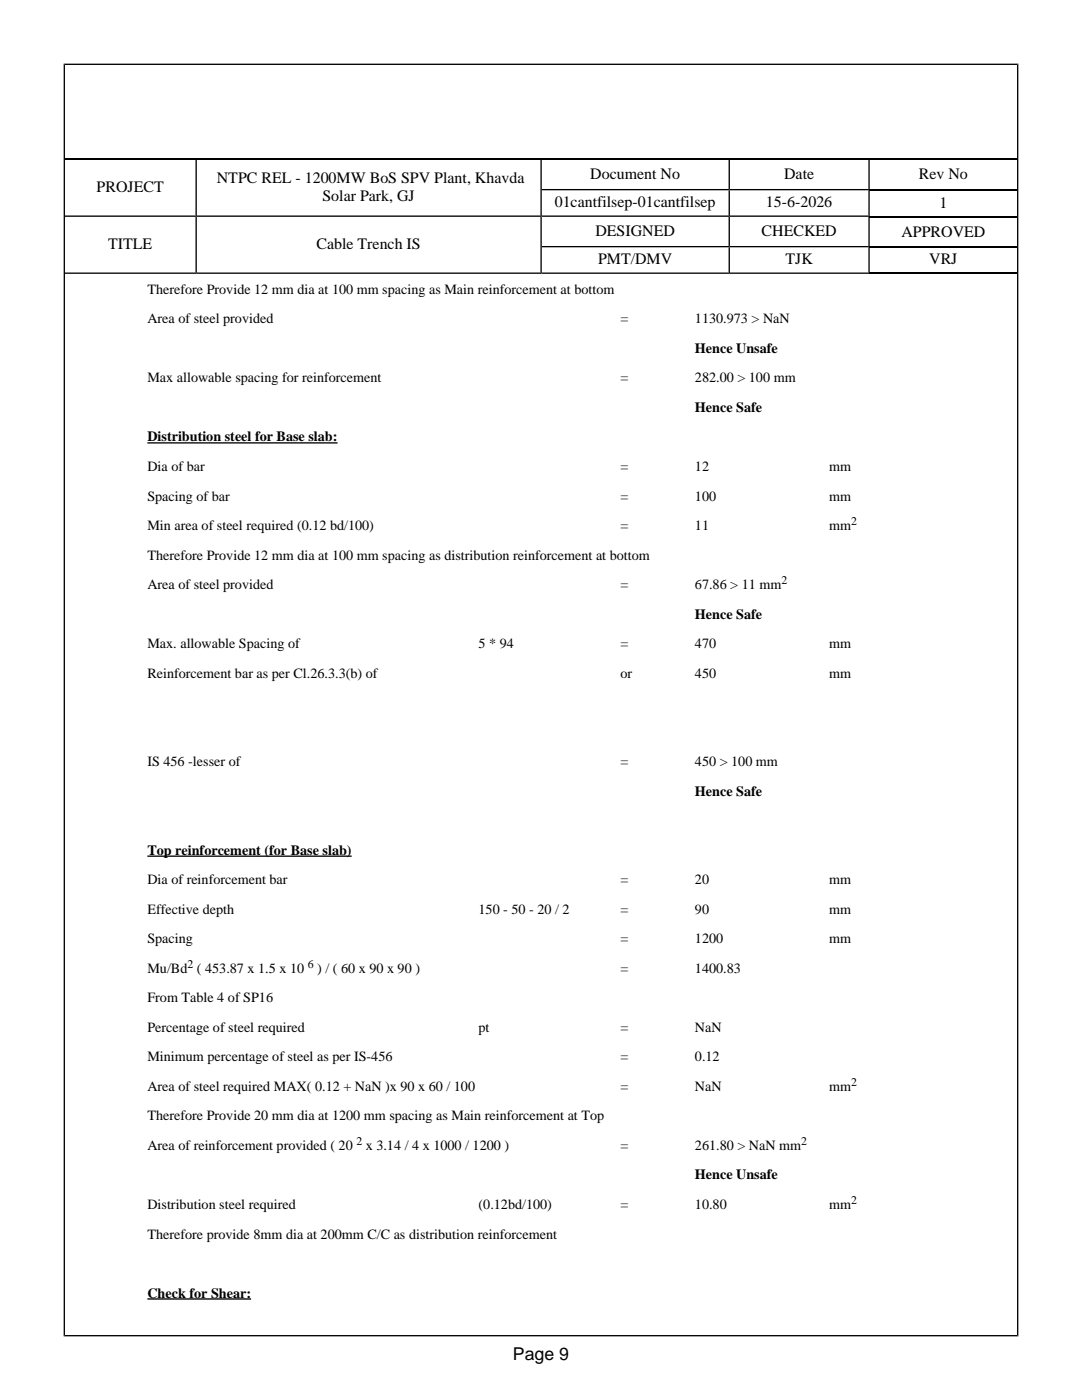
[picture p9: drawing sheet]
<svg xmlns="http://www.w3.org/2000/svg" width="216mm" height="279mm" viewBox="0 0 216 279" stroke-linecap="round" stroke-linejoin="round" font-family="sans-serif">
<defs><g id="words">
<text font-size="3.5" x="102.4" y="271.5">Page 9</text>
<g font-size="3.2">
<text x="117.8" y="35.7">Document No</text>
<text x="156.5" y="35.7">Date</text>
<text x="183.3" y="35.7">Rev No</text>
<text x="19.3" y="38.3">PROJECT</text>
<text x="43.3" y="36.5">NTPC REL - 1200MW BoS SPV Plant, Khavda</text>
<text x="64.3" y="40.2">Solar Park, GJ</text>
<text x="110.7" y="41.4">01cantfilsep-01cantfilsep</text>
<text x="152.8" y="41.4">15-6-2026</text>
<text x="187.4" y="41.5">1</text>
<text x="118.8" y="47.1">DESIGNED</text>
<text x="152" y="47.1">CHECKED</text>
<text x="179.9" y="47.2">APPROVED</text>
<text x="21.6" y="49.7">TITLE</text>
<text x="63.2" y="49.7">Cable Trench IS</text>
<text x="119.3" y="52.8">PMT/DMV</text>
<text x="156.7" y="52.8">TJK</text>
<text x="185.4" y="52.8">VRJ</text>
</g>
<g font-size="2.8">
<text x="29.4" y="58.6">Therefore Provide 12 mm dia at 100 mm spacing as Main reinforcement at bottom</text>
<text x="29.4" y="64.5">Area of steel provided</text>
<text x="123.8" y="64.5">=</text>
<text x="138.7" y="64.5">1130.973 &gt; NaN</text>
<text x="138.7" y="70.4">Hence Unsafe</text>
<text x="29.4" y="76.3">Max allowable spacing for reinforcement</text>
<text x="123.8" y="76.3">=</text>
<text x="138.7" y="76.3">282.00 &gt; 100 mm</text>
<text x="138.7" y="82.2">Hence Safe</text>
<text x="29.4" y="88.1">Distribution steel for Base slab:</text>
<text x="29.4" y="94">Dia of bar</text>
<text x="123.8" y="94">=</text>
<text x="138.7" y="94">12</text>
<text x="165.5" y="94">mm</text>
<text x="29.4" y="99.9">Spacing of bar</text>
<text x="123.8" y="99.9">=</text>
<text x="138.7" y="99.9">100</text>
<text x="165.5" y="99.9">mm</text>
<text x="29.4" y="105.8">Min area of steel required (0.12 bd/100)</text>
<text x="123.8" y="105.8">=</text>
<text x="138.7" y="105.8">11</text>
<text x="165.5" y="105.8">mm</text>
<text x="29.4" y="111.7">Therefore Provide 12 mm dia at 100 mm spacing as distribution reinforcement at bottom</text>
<text x="29.4" y="117.6">Area of steel provided</text>
<text x="123.8" y="117.6">=</text>
<text x="138.7" y="117.6">67.86 &gt; 11 mm</text>
<text x="138.7" y="123.5">Hence Safe</text>
<text x="29.4" y="129.3">Max. allowable Spacing of</text>
<text x="95.5" y="129.3">5 * 94</text>
<text x="123.8" y="129.3">=</text>
<text x="138.7" y="129.3">470</text>
<text x="165.5" y="129.3">mm</text>
<text x="29.4" y="135.2">Reinforcement bar as per Cl.26.3.3(b) of</text>
<text x="123.8" y="135.2">or</text>
<text x="138.7" y="135.2">450</text>
<text x="165.5" y="135.2">mm</text>
<text x="29.4" y="152.9">IS 456 -lesser of</text>
<text x="123.8" y="152.9">=</text>
<text x="138.7" y="152.9">450 &gt; 100 mm</text>
<text x="138.7" y="158.8">Hence Safe</text>
<text x="29.4" y="170.6">Top reinforcement (for Base slab)</text>
<text x="29.4" y="176.5">Dia of reinforcement bar</text>
<text x="123.8" y="176.5">=</text>
<text x="138.7" y="176.5">20</text>
<text x="165.5" y="176.5">mm</text>
<text x="29.4" y="182.4">Effective depth</text>
<text x="95.5" y="182.4">150 - 50 - 20 / 2</text>
<text x="123.8" y="182.4">=</text>
<text x="138.7" y="182.4">90</text>
<text x="165.5" y="182.4">mm</text>
<text x="29.4" y="188.3">Spacing</text>
<text x="123.8" y="188.3">=</text>
<text x="138.7" y="188.3">1200</text>
<text x="165.5" y="188.3">mm</text>
<text x="29.4" y="194.2">Mu/Bd ( 453.87 x 1.5 x 10</text>
<text x="63.3" y="194.2">) / ( 60 x 90 x 90 )</text>
<text x="123.8" y="194.2">=</text>
<text x="138.7" y="194.2">1400.83</text>
<text x="29.4" y="200">From Table 4 of SP16</text>
<text x="29.4" y="205.9">Percentage of steel required</text>
<text x="95.5" y="205.9">pt</text>
<text x="123.8" y="205.9">=</text>
<text x="138.7" y="205.9">NaN</text>
<text x="29.4" y="211.8">Minimum percentage of steel as per IS-456</text>
<text x="123.8" y="211.8">=</text>
<text x="138.7" y="211.8">0.12</text>
<text x="29.4" y="217.7">Area of steel required MAX( 0.12 + NaN )x 90 x 60 / 100</text>
<text x="123.8" y="217.7">=</text>
<text x="138.7" y="217.7">NaN</text>
<text x="165.5" y="217.7">mm</text>
<text x="29.4" y="223.6">Therefore Provide 20 mm dia at 1200 mm spacing as Main reinforcement at Top</text>
<text x="29.4" y="229.5">Area of reinforcement provided ( 20</text>
<text x="73" y="229.5">x 3.14 / 4 x 1000 / 1200 )</text>
<text x="123.8" y="229.5">=</text>
<text x="138.7" y="229.5">261.80 &gt; NaN mm</text>
<text x="138.7" y="235.4">Hence Unsafe</text>
<text x="29.4" y="241.3">Distribution steel required</text>
<text x="95.5" y="241.3">(0.12bd/100)</text>
<text x="123.8" y="241.3">=</text>
<text x="138.7" y="241.3">10.80</text>
<text x="165.5" y="241.3">mm</text>
<text x="29.4" y="247.2">Therefore provide 8mm dia at 200mm C/C as distribution reinforcement</text>
<text x="29.4" y="259">Check for Shear:</text>
</g>
<g font-size="2.4">
<text x="169.9" y="104.8">2</text>
<text x="155.9" y="116.6">2</text>
<text x="37.4" y="193.2">2</text>
<text x="61.4" y="193.2">6</text>
<text x="169.9" y="216.8">2</text>
<text x="71.1" y="228.6">2</text>
<text x="159.9" y="228.6">2</text>
<text x="169.9" y="240.4">2</text>
</g>
</g></defs>
<g fill="none" stroke="#000" stroke-width=".26">
<path d="M12.7 12.8h190.5M12.8 12.7v254M203.1 12.7v254M13 31.8h189.9M39.1 31.9v22.7M108 31.9v22.7M108.1 37.8h94.8M145.5 31.9v22.7M173.4 31.9v22.7M13 43.1h160.5M13 54.5h189.9M108.1 49.2h94.8"/>
<path d="M173.5 43.4h29.4M29.4 88.4h38M29.4 170.9h40.8M29.4 259.2h20.7M12.7 266.6h190.5"/>
</g>
<use href="#words"/>
</svg>
